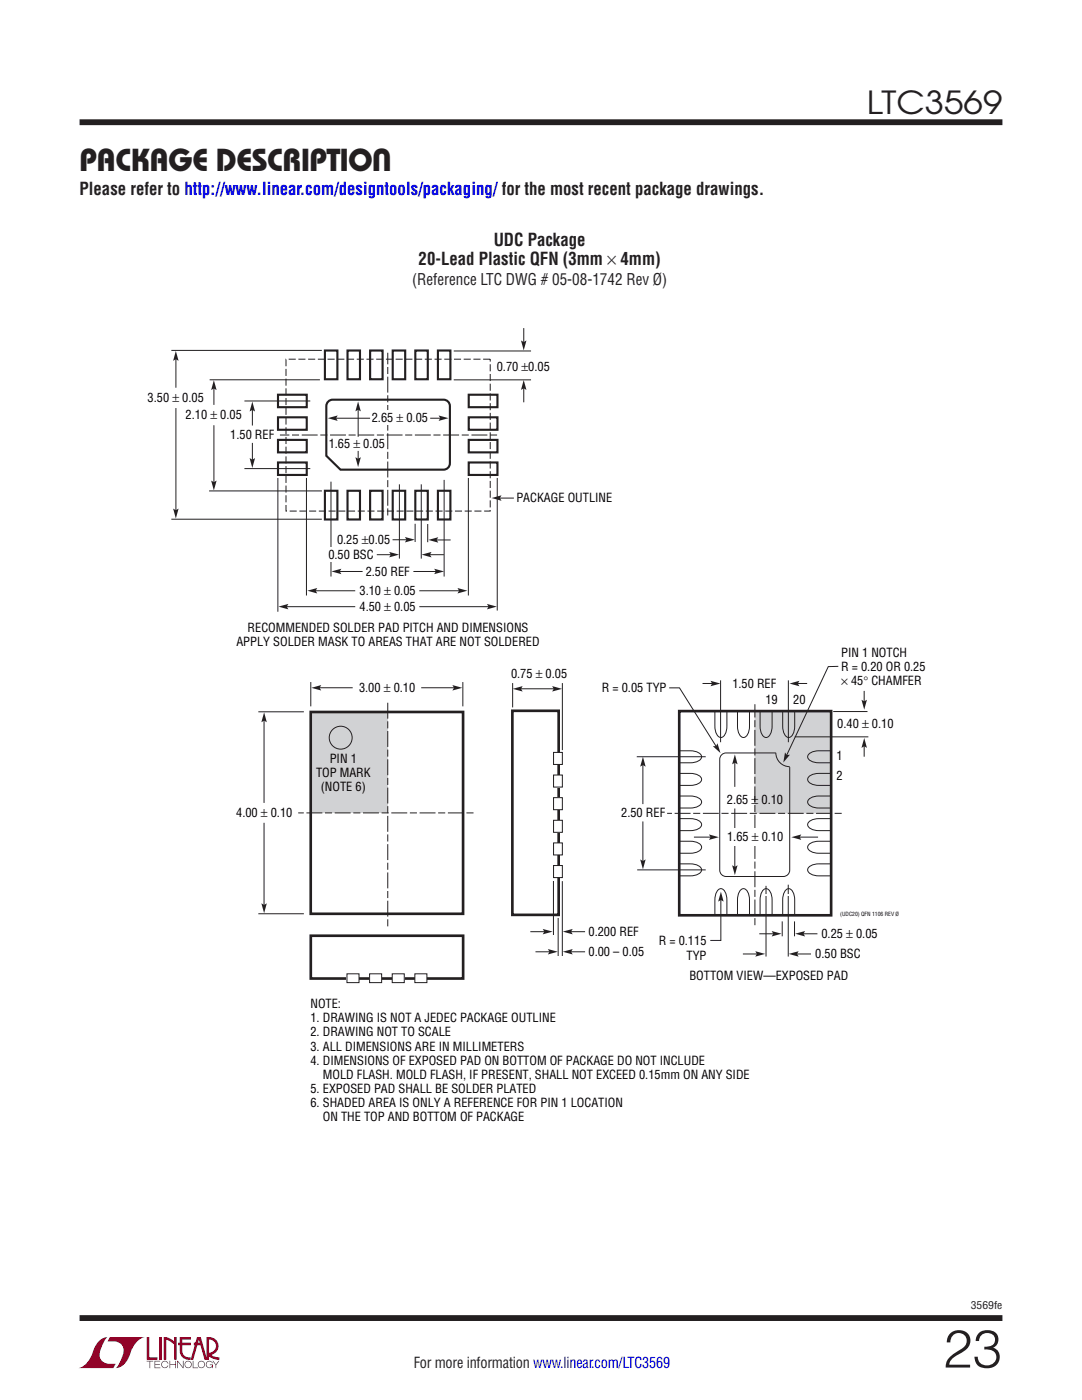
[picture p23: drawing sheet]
<svg xmlns="http://www.w3.org/2000/svg" width="216mm" height="279mm" viewBox="0 0 216 279" stroke-linecap="round" stroke-linejoin="round" font-family="sans-serif">
<defs><g id="words">
<text font-size="10.6" fill="#231f20" x="188.2" y="272.9">23</text>
<g font-size="6.3" fill="#231f20">
<text x="173" y="22.8">LTC3569</text>
<text x="15.9" y="34.1">Package Description</text>
</g>
<g font-size="3.5" fill="#231f20">
<text x="15.9" y="38.8">Please refer to http://www.linear.com/designtools/packaging/ for the most recent package drawings.</text>
<text x="83.5" y="53">20-Lead Plastic QFN (3mm × 4mm)</text>
<text x="98.5" y="49.1">UDC Package</text>
</g>
<text font-size="3.2" fill="#231f20" x="82.2" y="56.9">(Reference LTC DWG # 05-08-1742 Rev Ø)</text>
<text font-size="3" fill="#231f20" x="82.5" y="273.1">For more information www.linear.com/LTC3569</text>
<g font-size="2.5">
<text x="99.1" y="74">0.70 ±0.05</text>
<text x="29.5" y="80.3">3.50 ± 0.05</text>
<text x="37" y="83.7">2.10 ± 0.05</text>
<text x="45.9" y="87.6">1.50 REF</text>
<text x="65.6" y="89.4">1.65 ± 0.05</text>
<text x="74.2" y="84.2">2.65 ± 0.05</text>
<text x="103.1" y="100.2">PACKAGE OUTLINE</text>
<text x="65.5" y="111.6">0.50 BSC</text>
<text x="67.2" y="108.6">0.25 ±0.05</text>
<text x="71.7" y="118.7">3.10 ± 0.05</text>
<text x="73" y="114.9">2.50 REF</text>
<text x="71.7" y="121.9">4.50 ± 0.05</text>
<text x="47.2" y="129">APPLY SOLDER MASK TO AREAS THAT ARE NOT SOLDERED</text>
<text x="49.4" y="126.2">RECOMMENDED SOLDER PAD PITCH AND DIMENSIONS</text>
<text x="167.8" y="131.1">PIN 1 NOTCH</text>
<text x="102" y="135.3">0.75 ± 0.05</text>
<text x="146.1" y="137.2">1.50 REF</text>
<text x="167.8" y="133.9">R = 0.20 OR 0.25</text>
<text x="167.8" y="136.7">× 45° CHAMFER</text>
<text x="71.6" y="138.2">3.00 ± 0.10</text>
<text x="120.1" y="138">R = 0.05 TYP</text>
<text x="152.7" y="140.5">19</text>
<text x="158.3" y="140.5">20</text>
<text x="167.1" y="145.4">0.40 ± 0.10</text>
<text x="63.1" y="155.1">TOP MARK</text>
<text x="65.8" y="152.2">PIN 1</text>
<text x="166.9" y="151.8">1</text>
<text x="166.9" y="155.7">2</text>
<text x="64" y="157.9">(NOTE 6)</text>
<text x="145" y="160.4">2.65 ±</text>
<text x="151.9" y="160.4">0.10</text>
<text x="47.1" y="163.1">4.00 ± 0.10</text>
<text x="123.9" y="163">2.50 REF</text>
<text x="145.1" y="167.9">1.65 ±</text>
<text x="152" y="167.9">0.10</text>
<text x="117.4" y="186.8">0.200 REF</text>
<text x="117.4" y="190.8">0.00 – 0.05</text>
<text x="131.4" y="188.7">R = 0.115</text>
<text x="137" y="191.5">TYP</text>
<text x="162.7" y="191.3">0.50 BSC</text>
<text x="163.9" y="187.2">0.25 ± 0.05</text>
<text x="137.6" y="195.6">BOTTOM VIEW—EXPOSED PAD</text>
<text x="61.9" y="201.2">NOTE:</text>
<text x="61.9" y="204">1. DRAWING IS NOT A JEDEC PACKAGE OUTLINE</text>
<text x="61.9" y="206.8">2. DRAWING NOT TO SCALE</text>
<text x="61.9" y="209.7">3. ALL DIMENSIONS ARE IN MILLIMETERS</text>
<text x="61.9" y="212.5">4. DIMENSIONS OF EXPOSED PAD ON BOTTOM OF PACKAGE DO NOT INCLUDE</text>
<text x="64.4" y="215.3">MOLD FLASH. MOLD FLASH, IF PRESENT, SHALL NOT EXCEED 0.15mm ON ANY SIDE</text>
<text x="61.9" y="218.1">5. EXPOSED PAD SHALL BE SOLDER PLATED</text>
<text x="61.9" y="220.9">6. SHADED AREA IS ONLY A REFERENCE FOR PIN 1 LOCATION</text>
<text x="64.4" y="223.8">ON THE TOP AND BOTTOM OF PACKAGE</text>
</g>
<text font-size="2.1" fill="#231f20" x="193.7" y="261.2">3569fe</text>
<text font-size="1.1" x="167.7" y="182.7">(UDC20) QFN 1106 REV Ø</text>
</g></defs>
<g fill="#900126">
<path d="M29.3 266.8h.5v4.1h1.6v.5h-2.1z"/>
<path d="M20 267.4l1-.5h.5h-.1a6.2 6.2 0 0 0-1.5 4 2.58 2.58 0 0 0 3.2 1.3l-.5 .8h-7a4.9 4.9 0 0 0 3.1-3.8l.4-.7z"/>
<path d="M21.9 266.9h7a4.9 4.9 0 0 0-3.1 3.7 3.2 3.2 0 0 1-2.7 2.4h.1a6.2 6.2 0 0 0 1.4-4.1 2.58 2.58 0 0 0-3.1-1.2z"/>
<path d="M31.8 266.8h.5v4.6h-.5z"/>
<path d="M32.7 266.8l1 .2 1 .7v-.9h.5v4.6h-.5v-3.1l-1.5-.9v4h-.5z"/>
<path d="M29.3 271.6h1.3v.1h-.6v1.3h-.2v-1.3h-.5z"/>
<path d="M30.8 271.6h1.2v.1h-1v.5h.9v.2h-.9v.5h1v.1h-1.2z"/>
<path d="M33.8 271.6h.2v.6h1v-.6h.1v1.4h-.1v-.6h-1v.6h-.2z"/>
<path d="M35.4 271.6h.1l1 1.2v-1.2h.1v1.4l-1.1-1.2v1.2h-.1z"/>
<path d="M38.5 271.6h.1v1.3h.9v.1h-1z"/>
<path d="M42.4 271.6h.1l.6 .7 .5-.7h.2l-.7 .8v.6h-.1v-.6z"/>
<path d="M35.9 266.8h2.2v.5h-1.7v.7h1.7v.5h-1.7v1.1a1.32 1.32 0 0 0 1.6 1.3v.5l1.3-4.6h.8l1.1 4.1v-4.1a1.84 1.84 0 0 1 2.3 1.4 1.84 1.84 0 0 1-1.4 2.2l.7 .4 1 .1v.5l-1.2-.2-1.1-.6v-.6a1.34 1.34 0 0 0 1.6-1.2 1.34 1.34 0 0 0-1.4-1.5v4.1h-.9l-.8-2.9h-1.3v-.5h1.2l-.2-.7-1.1 4.1a2.06 2.06 0 0 1-2.7-1.3v-1.6h-.4v-.5h.4z"/>
<path d="M37 271.8a.72 .72 0 0 1 1.2 .1 .72 .72 0 0 1-.4 1.1 .72 .72 0 0 1-1-.7h.2a.59 .59 0 0 0 .8 .5 .59 .59 0 0 0 .2-.9 .59 .59 0 0 0-1 .2v.2h-.2z"/>
<path d="M39.7 271.8a.72 .72 0 0 1 1.1 .1 .72 .72 0 0 1-.4 1.1 .72 .72 0 0 1-.9-.7h.1a.59 .59 0 0 0 .8 .5 .59 .59 0 0 0 .2-.9 .59 .59 0 0 0-1 .2v.2h-.1z"/>
<path d="M41.3 271.8a.72 .72 0 0 1 1.2 .2h-.2a.59 .59 0 0 0-.9-.1 .59 .59 0 0 0 .1 .9 .59 .59 0 0 0 .9-.4h-.5v-.1h.6v.7h-.1v-.3a.73 .73 0 0 1-1.1 .2 .73 .73 0 0 1 0-1.1z"/>
<path d="M32.4 271.8a.71 .71 0 0 1 1.2 .3h-.1a.59 .59 0 0 0-.9-.3 .59 .59 0 0 0-.1 1 .59 .59 0 0 0 .9-.3h.2a.73 .73 0 0 1-1.1 .4 .73 .73 0 0 1-.1-1.1z"/>
</g>
<path d="M15.9 24.4h184.1M15.9 263h184.1" fill="none" stroke="#231f20" stroke-width="1.2" stroke-linecap="butt"/>
<g fill="#d1d2d4">
<path d="M150.5 141.9h15.3v20.4h-15.3z"/>
<path d="M62 142.1h15.3v20.1h-15.3z"/>
</g>
<path d="M62 142.1h30.4v40.3h-30.4z" fill="none" stroke="#231f20" stroke-width=".53"/>
<g fill="none" stroke="#231f20" stroke-width=".2">
<path d="M62 136.1v4.9M63.5 137.3h6.9M92.4 136.1v4.9M102.3 136.3v4.9M112.2 136.3v13.4"/>
<circle cx="68" cy="147.2" r="2.29"/>
</g>
<path d="M62.1 137.3l2-.6-.3 .6 .3 .5z" fill="#231f20"/>
<path d="M84 137.3h6.9" fill="none" stroke="#231f20" stroke-width=".2"/>
<path d="M90.3 136.7l2 .6-2 .5 .3-.5z" fill="#231f20"/>
<path d="M51.5 142.1h9.1M52.7 164.2v16.7M51.5 182.4h9.1" fill="none" stroke="#231f20" stroke-width=".2"/>
<path d="M52.2 180.3l.5 .3 .5-.3-.5 2z" fill="#231f20"/>
<path d="M52.7 143.6v16.6" fill="none" stroke="#231f20" stroke-width=".2"/>
<path d="M52.7 142.2l.5 1.9-.5-.3-.5 .3z" fill="#231f20"/>
<path d="M158.9 136.4h2.2" fill="none" stroke="#231f20" stroke-width=".2"/>
<path d="M157.5 136.4l2-.5-.3 .5 .3 .6z" fill="#231f20"/>
<path d="M140.2 136.4h2.2" fill="none" stroke="#231f20" stroke-width=".2"/>
<path d="M141.8 135.9l2 .5-2 .6 .3-.6z" fill="#231f20"/>
<path d="M159.3 167.1h3.9" fill="none" stroke="#231f20" stroke-width=".2"/>
<path d="M157.9 167.1l2-.6-.3 .6 .3 .5z" fill="#231f20"/>
<path d="M138.5 167.1h3.6" fill="none" stroke="#231f20" stroke-width=".2"/>
<path d="M141.5 166.5l1.9 .6-1.9 .5 .3-.5z" fill="#231f20"/>
<path d="M172.4 137.9v2.3M127.1 151h13.7M158.6 147.1h14.7M166.3 142h6.8M127.1 173.6h13.7" fill="none" stroke="#231f20" stroke-width=".2"/>
<path d="M171.9 139.6l.5 .4 .6-.4-.6 2z" fill="#231f20"/>
<path d="M172.4 148.7v2.3" fill="none" stroke="#231f20" stroke-width=".2"/>
<path d="M172.4 147.3l.6 2-.6-.4-.5 .4z" fill="#231f20"/>
<path d="M143.8 179.3v8.4h-2.1" fill="none" stroke="#231f20" stroke-width=".2"/>
<path d="M143.9 178l.5 1.9-.5-.3-.6 .3z" fill="#231f20"/>
<path d="M167.3 133h-2l-8.4 17.9" fill="none" stroke="#231f20" stroke-width=".2"/>
<path d="M156.6 150.2l.4 .5 .6-.1-1.3 1.6z" fill="#231f20"/>
<path d="M128.3 163.9v8.2" fill="none" stroke="#231f20" stroke-width=".2"/>
<path d="M127.7 171.5l.6 .3 .5-.3-.5 2z" fill="#231f20"/>
<path d="M128.3 152.4v8.1" fill="none" stroke="#231f20" stroke-width=".2"/>
<path d="M128.3 151l.5 2-.5-.3-.6 .3z" fill="#231f20"/>
<path d="M146.6 161.4v11.9" fill="none" stroke="#231f20" stroke-width=".2"/>
<path d="M146.1 172.7l.5 .3 .6-.3-.6 2z" fill="#231f20"/>
<path d="M146.6 151.9v5.1" fill="none" stroke="#231f20" stroke-width=".2"/>
<path d="M146.6 150.6l.6 1.9-.6-.3-.5 .3z" fill="#231f20"/>
<path d="M152.8 176.8v14.1M157.3 176.6v14.3M148.2 190.4h3.1" fill="none" stroke="#231f20" stroke-width=".2"/>
<path d="M150.7 189.8l2 .6-2 .5 .3-.5z" fill="#231f20"/>
<path d="M158.8 190.4h3" fill="none" stroke="#231f20" stroke-width=".2"/>
<path d="M157.4 190.4l2-.6-.4 .6 .4 .5z" fill="#231f20"/>
<path d="M160.1 186.4h3" fill="none" stroke="#231f20" stroke-width=".2"/>
<path d="M158.7 186.3l1.9-.5-.3 .5 .3 .6z" fill="#231f20"/>
<path d="M105.8 185.9h3.1M156.1 183.9v3M158.5 183.9v3" fill="none" stroke="#231f20" stroke-width=".2"/>
<path d="M108.3 185.4l2 .5-2 .6 .3-.6z" fill="#231f20"/>
<path d="M113.7 185.9h3" fill="none" stroke="#231f20" stroke-width=".2"/>
<path d="M112.3 185.9l2-.5-.3 .5 .3 .6z" fill="#231f20"/>
<path d="M106.8 190h3.1" fill="none" stroke="#231f20" stroke-width=".2"/>
<path d="M109.3 189.4l2 .5-2 .6 .3-.6z" fill="#231f20"/>
<path d="M113.7 190h3" fill="none" stroke="#231f20" stroke-width=".2"/>
<path d="M112.3 189.9l2-.5-.3 .5 .3 .6z" fill="#231f20"/>
<path d="M135.5 141.9h30.3v40.8h-30.3z" fill="none" stroke="#231f20" stroke-width=".53"/>
<g fill="#fff">
<path d="M152 178.6h1.7v.2h-1.7z"/>
<path d="M156.5 178.6h1.7v.2h-1.7z"/>
</g>
<path d="M102.2 141.9h9.3v40.7h-9.3zM62 186.7h30.4v8.6h-30.4z" fill="none" stroke="#231f20" stroke-width=".53"/>
<path d="M110.5 150.2h1.7v2.4h-1.7z" fill="#fff" stroke="#231f20" stroke-width=".2"/>
<path d="M110.5 154.7h1.7v2.4h-1.7z" fill="#fff"/>
<path d="M110.5 154.7h1.7v2.4h-1.7z" fill="none" stroke="#231f20" stroke-width=".2"/>
<g fill="#fff" stroke="#231f20" stroke-width=".2">
<path d="M110.5 172.7h1.7v2.4h-1.7z"/>
<path d="M110.5 168.2h1.7v2.4h-1.7z"/>
</g>
<path d="M110.5 163.7h1.7v2.4h-1.7z" fill="#fff"/>
<path d="M110.5 163.7h1.7v2.4h-1.7z" fill="none" stroke="#231f20" stroke-width=".2"/>
<path d="M110.5 159.2h1.7v2.4h-1.7z" fill="#fff"/>
<path d="M110.5 159.2h1.7v2.4h-1.7z" fill="none" stroke="#231f20" stroke-width=".2"/>
<path d="M69.2 194.3h2.4v1.8h-2.4z" fill="#fff"/>
<path d="M69.2 194.3h2.4v1.8h-2.4z" fill="none" stroke="#231f20" stroke-width=".2"/>
<path d="M73.7 194.3h2.5v1.8h-2.5z" fill="#fff"/>
<path d="M73.7 194.3h2.5v1.8h-2.5z" fill="none" stroke="#231f20" stroke-width=".2"/>
<path d="M78.3 194.3h2.4v1.8h-2.4z" fill="#fff"/>
<path d="M78.3 194.3h2.4v1.8h-2.4z" fill="none" stroke="#231f20" stroke-width=".2"/>
<path d="M82.8 194.3h2.4v1.8h-2.4z" fill="#fff" stroke="#231f20" stroke-width=".2"/>
<path d="M102.3 137.5l2-.6-.3 .6 .3 .5z" fill="#231f20"/>
<path d="M103.7 137.5h7.1" fill="none" stroke="#231f20" stroke-width=".2"/>
<path d="M110.2 136.9l2 .6-2 .5 .3-.5z" fill="#231f20"/>
<path d="M104.5 77.2v3.1M110.4 175.8v10.8M112.2 175.8v15M111.4 183.2v7.6" fill="none" stroke="#231f20" stroke-width=".2"/>
<path d="M99.2 86.8h-43.3M77.4 102.9v-32.5M94.5 162.2h-35M168 162.3h-34.9M77.4 184.9v-44.7M150.6 184.6v-44.1" fill="none" stroke="#231f20" stroke-width=".2" stroke-dasharray="1.4 .5 3.2 .5" stroke-linecap="butt"/>
<path d="M104.5 75.8l.5 2-.5-.3-.5 .3z" fill="#231f20"/>
<path d="M104.5 65.5v3" fill="none" stroke="#231f20" stroke-width=".2"/>
<path d="M104 67.9l.5 .4 .5-.4-.5 2z" fill="#231f20"/>
<path d="M90.5 70h15.5M90.5 75.8h15.5M78.3 107.7h3.1" fill="none" stroke="#231f20" stroke-width=".2"/>
<path d="M80.8 107.2l2 .5-2 .6 .3-.6z" fill="#231f20"/>
<path d="M86.9 107.8h3" fill="none" stroke="#231f20" stroke-width=".2"/>
<path d="M85.5 107.7l2-.5-.4 .5 .4 .6z" fill="#231f20"/>
<path d="M75.2 110.7h3M82.8 104.5v3.7M85.3 104.6v3.6" fill="none" stroke="#231f20" stroke-width=".2"/>
<path d="M77.7 110.2l1.9 .5-1.9 .5 .3-.5z" fill="#231f20"/>
<path d="M85.5 110.7h3.1" fill="none" stroke="#231f20" stroke-width=".2"/>
<path d="M84.1 110.7l2-.5-.3 .5 .3 .5z" fill="#231f20"/>
<path d="M82.5 114.1h4.7" fill="none" stroke="#231f20" stroke-width=".2"/>
<path d="M86.6 113.5l2 .5-2 .6 .4-.6z" fill="#231f20"/>
<path d="M67.5 114.1h4.8" fill="none" stroke="#231f20" stroke-width=".2"/>
<path d="M66.1 114l2-.5-.3 .5 .3 .6z" fill="#231f20"/>
<path d="M71.5 81.5v5.7" fill="none" stroke="#231f20" stroke-width=".2"/>
<path d="M71.5 80.1l.5 2-.5-.3-.6 .3z" fill="#231f20"/>
<path d="M71.5 90v1.8" fill="none" stroke="#231f20" stroke-width=".2"/>
<path d="M70.9 91.2l.6 .4 .5-.4-.5 2z" fill="#231f20"/>
<path d="M83.7 117.9h8.2" fill="none" stroke="#231f20" stroke-width=".2"/>
<path d="M91.3 117.4l2 .5-2 .5 .3-.5z" fill="#231f20"/>
<path d="M62.7 117.9h8.2" fill="none" stroke="#231f20" stroke-width=".2"/>
<path d="M61.3 117.9l2-.5-.3 .5 .3 .5z" fill="#231f20"/>
<path d="M83.7 121.1h14.1" fill="none" stroke="#231f20" stroke-width=".2"/>
<path d="M97.2 120.5l1.9 .6-1.9 .5 .3-.5z" fill="#231f20"/>
<path d="M57 121.1h13.9" fill="none" stroke="#231f20" stroke-width=".2"/>
<path d="M55.6 121.1l1.9-.6-.3 .6 .3 .5z" fill="#231f20"/>
<path d="M50.4 81.5v3.4M79.7 96.7v14.8M84.1 96.7v14.8" fill="none" stroke="#231f20" stroke-width=".2"/>
<path d="M50.3 80.1l.6 2-.6-.3-.5 .3z" fill="#231f20"/>
<path d="M50.4 88.4v3.6" fill="none" stroke="#231f20" stroke-width=".2"/>
<path d="M49.8 91.4l.5 .3 .6-.3-.6 2z" fill="#231f20"/>
<path d="M42.7 77.3v3.5" fill="none" stroke="#231f20" stroke-width=".2"/>
<path d="M42.7 75.9l.5 2-.5-.4-.6 .4z" fill="#231f20"/>
<path d="M42.7 84.9v11.6" fill="none" stroke="#231f20" stroke-width=".2"/>
<path d="M42.1 95.9l.6 .3 .5-.3-.5 2z" fill="#231f20"/>
<path d="M35.1 71.4v6" fill="none" stroke="#231f20" stroke-width=".2"/>
<path d="M35.1 70l.5 2-.5-.3-.6 .3z" fill="#231f20"/>
<path d="M35.1 81.4v20.7" fill="none" stroke="#231f20" stroke-width=".2"/>
<path d="M34.5 101.5l.6 .3 .5-.3-.5 2z" fill="#231f20"/>
<path d="M34.2 69.9h30M41.8 75.8h22M41.7 98h22.5M55.4 95.4v26.7M61.1 95.4v23.4M66 96.1v19M88.6 95.8v19.3M93.5 95.4v23.4M99.2 95.4v26.4M99.5 99.4h3M34.2 103.6h30" fill="none" stroke="#231f20" stroke-width=".2"/>
<path d="M98.1 99.4l2-.5-.4 .5 .4 .5z" fill="#231f20"/>
<path d="M133.5 137.3h2.1l7.4 11.8M143.8 135.8v12.3" fill="none" stroke="#231f20" stroke-width=".2"/>
<path d="M142.2 148.9h.7l.3-.6 .6 2z" fill="#231f20"/>
<path d="M154.8 150.3h-9.9a1.27 1.27 0 0 0-1.3 1.2v22.2a1.27 1.27 0 0 0 1.3 1.2h11.4a1.27 1.27 0 0 0 1.3-1.2v-20.6" fill="none" stroke="#231f20" stroke-width=".2"/>
<path d="M145.1 165.3h7.9v3.6h-7.9z" fill="#fff"/>
<path d="M85.8 83.5h2.3M157.3 135.8v12.3" fill="none" stroke="#231f20" stroke-width=".2"/>
<path d="M87.5 82.9l2 .6-2 .5 .3-.5z" fill="#231f20"/>
<path d="M66.8 83.5h7" fill="none" stroke="#231f20" stroke-width=".2"/>
<path d="M65.4 83.5l2-.6-.3 .6 .3 .5z" fill="#231f20"/>
<g fill="none" stroke="#231f20" stroke-width=".2">
<path d="M135.5 149.8a6.8 6.8 0 0 1 3.8 .4 .87 .87 0 0 1 .7 .8 .87 .87 0 0 1-.7 .9 6.8 6.8 0 0 1-3.8 .3M135.5 154.3a6.8 6.8 0 0 1 3.8 .4 .87 .87 0 0 1 .7 .8 .87 .87 0 0 1-.7 .9 6.8 6.8 0 0 1-3.8 .3M135.5 158.9a6.8 6.8 0 0 1 3.8 .3 .87 .87 0 0 1 .7 .9 .87 .87 0 0 1-.7 .8 6.8 6.8 0 0 1-3.8 .4M142.6 142v2.9a1.99 1.99 0 0 0 1.2 2.3 1.99 1.99 0 0 0 1.2-2.3v-2.9M147.2 142v2.9a1.99 1.99 0 0 0 1.2 2.3 1.99 1.99 0 0 0 1.2-2.3v-2.9M151.7 142v2.9a1.99 1.99 0 0 0 1.2 2.3 1.99 1.99 0 0 0 1.2-2.3v-2.9M154.8 150.2a2.76 2.76 0 0 0 2.8 2.8M156.2 142v2.9a1.99 1.99 0 0 0 1.2 2.3 1.99 1.99 0 0 0 1.2-2.3v-2.9M165.6 149.8a6.8 6.8 0 0 0-3.8 .4 .87 .87 0 0 0-.6 .8 .87 .87 0 0 0 .6 .9 6.8 6.8 0 0 0 3.8 .3M165.6 154.3a6.8 6.8 0 0 0-3.8 .4 .87 .87 0 0 0-.6 .8 .87 .87 0 0 0 .6 .9 6.8 6.8 0 0 0 3.8 .3M165.6 158.9a6.8 6.8 0 0 0-3.8 .3 .87 .87 0 0 0-.6 .9 .87 .87 0 0 0 .6 .8 6.8 6.8 0 0 0 3.8 .4M135.5 167.9a6.8 6.8 0 0 1 3.8 .3 .87 .87 0 0 1 .7 .9 .87 .87 0 0 1-.7 .8 6.8 6.8 0 0 1-3.8 .4"/>
<path d="M135.5 172.4a6.8 6.8 0 0 1 3.8 .4 .87 .87 0 0 1 .7 .8 .87 .87 0 0 1-.7 .8 6.8 6.8 0 0 1-3.8 .4M135.5 163.4a6.8 6.8 0 0 1 3.8 .3 .87 .87 0 0 1 .7 .9 .87 .87 0 0 1-.7 .8 6.8 6.8 0 0 1-3.8 .4M165.6 167.9a6.8 6.8 0 0 0-3.8 .3 .87 .87 0 0 0-.6 .9 .87 .87 0 0 0 .6 .8 6.8 6.8 0 0 0 3.8 .4M165.6 172.4a6.8 6.8 0 0 0-3.8 .4 .87 .87 0 0 0-.6 .8 .87 .87 0 0 0 .6 .8 6.8 6.8 0 0 0 3.8 .4M165.6 163.4a6.8 6.8 0 0 0-3.8 .3 .87 .87 0 0 0-.6 .9 .87 .87 0 0 0 .6 .8 6.8 6.8 0 0 0 3.8 .4M142.6 182.5v-2.9a1.99 1.99 0 0 1 1.2-2.3 1.99 1.99 0 0 1 1.2 2.3v2.9M147.2 182.5v-2.9a1.99 1.99 0 0 1 1.2-2.3 1.99 1.99 0 0 1 1.2 2.3v2.9M151.7 182.5v-2.9a1.99 1.99 0 0 1 1.2-2.3 1.99 1.99 0 0 1 1.2 2.3v2.9M156.2 182.5v-2.9a1.99 1.99 0 0 1 1.2-2.3 1.99 1.99 0 0 1 1.2 2.3v2.9"/>
</g>
<path d="M57.1 71.7h40.7v30.3h-40.7z" fill="none" stroke="#231f20" stroke-width=".2" stroke-dasharray="1.4 .5" stroke-linecap="butt"/>
<g fill="none" stroke="#231f20" stroke-width=".42">
<path d="M55.5 78.8h5.7v2.5h-5.7zM64.8 70h2.5v5.7h-2.5zM69.3 70h2.5v5.7h-2.5zM73.9 70h2.4v5.7h-2.4zM78.4 70h2.5v5.7h-2.5zM82.9 70h2.5v5.7h-2.5zM87.4 70h2.5v5.7h-2.5zM93.5 78.8h5.8v2.5h-5.8zM55.5 83.3h5.7v2.5h-5.7zM55.5 87.8h5.7v2.5h-5.7zM55.5 92.3h5.7v2.5h-5.7zM64.8 97.9h2.5v5.8h-2.5z"/>
<path d="M65.6 80l.8-.2h22.1a1.27 1.27 0 0 1 1.3 1.2v11.5a1.27 1.27 0 0 1-1.3 1.2h-20.6l-2.8-2.7v-10l.1-.4zM69.3 97.9h2.5v5.8h-2.5zM73.9 97.9h2.4v5.8h-2.4zM78.4 97.9h2.5v5.8h-2.5zM82.9 97.9h2.5v5.8h-2.5zM87.4 97.9h2.5v5.8h-2.5zM93.5 83.3h5.8v2.5h-5.8zM93.5 87.8h5.8v2.5h-5.8zM93.5 92.3h5.8v2.5h-5.8z"/>
</g>
<path d="M76.9 81.9h.8v3h-.8z" fill="#fff"/>
<path d="M48.8 80h13.1M48.8 93.5h13.1" fill="none" stroke="#231f20" stroke-width=".2"/>
<path d="M153.7 185.5h.7v1.6h-.7z" fill="#fff"/>
<path d="M151.5 186.4h3.1" fill="none" stroke="#231f20" stroke-width=".2"/>
<path d="M154 185.8l2 .5-2 .6 .3-.6z" fill="#231f20"/>
<path d="M65.6 109.1h.8v3h-.8z" fill="#fff"/>
<use href="#words"/>
</svg>
